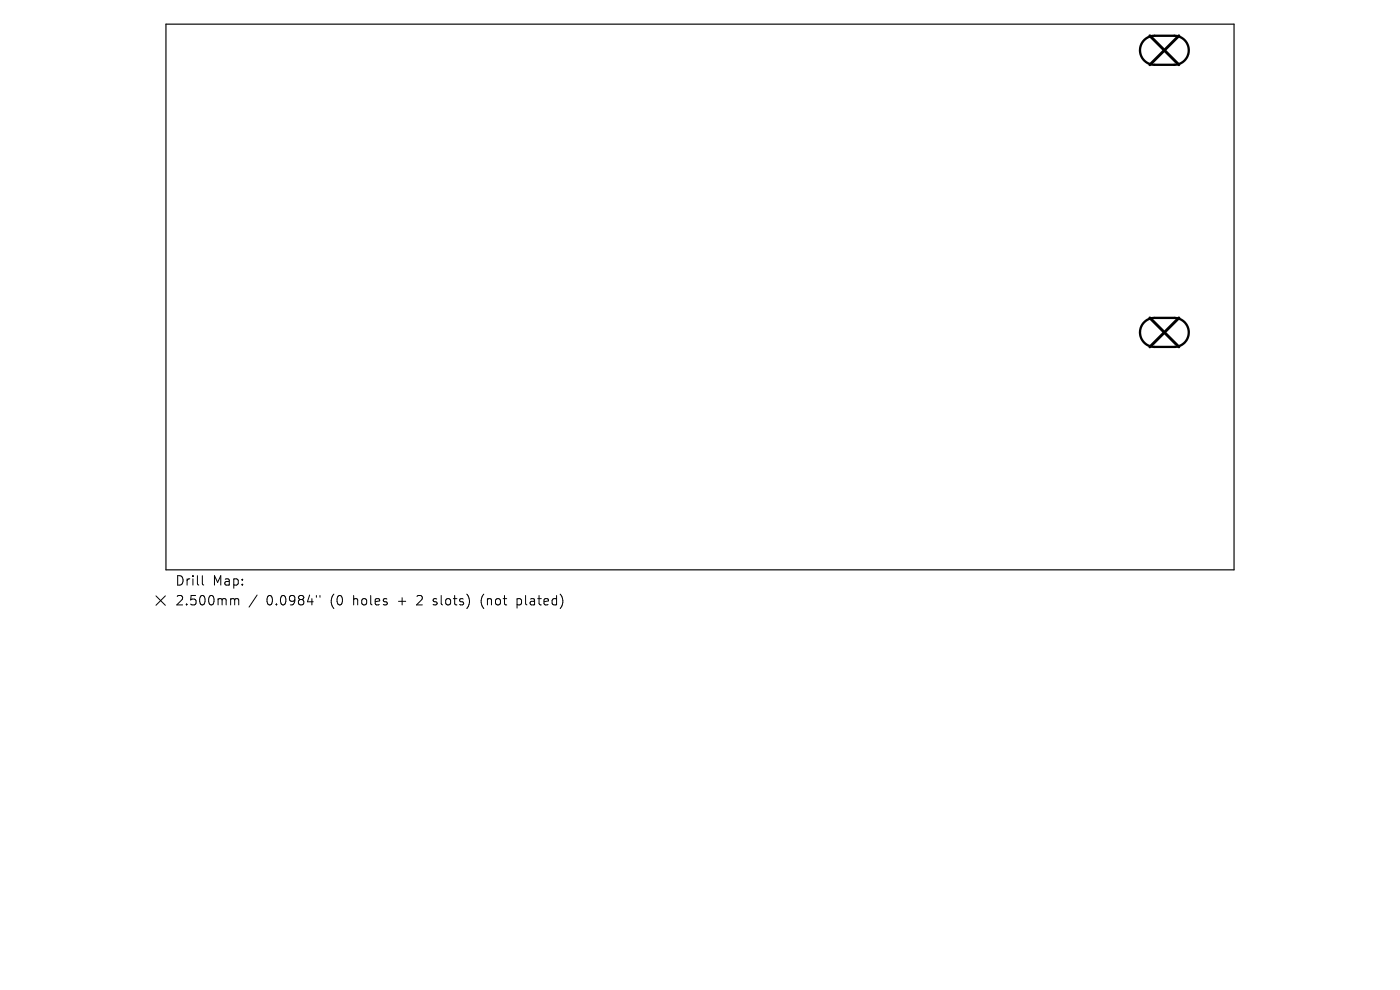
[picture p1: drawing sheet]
<svg xmlns="http://www.w3.org/2000/svg" width="297mm" height="210mm" viewBox="0 0 297 210" stroke-linecap="round" stroke-linejoin="round" font-family="sans-serif">
<defs><g id="words">
<g font-size="2.8">
<text x="37.1" y="124.5">Drill</text>
<text x="45.1" y="124.5">Map:</text>
<text x="37.1" y="128.7">2.500mm</text>
<text x="56.5" y="128.7">0.0984&quot;</text>
<text x="70.3" y="128.7">(0</text>
<text x="75.2" y="128.7">holes</text>
<text x="84.9" y="128.7">+</text>
<text x="89.1" y="128.7">2</text>
<text x="92.8" y="128.7">slots)</text>
<text x="103.1" y="128.7">(not</text>
<text x="110.9" y="128.7">plated)</text>
</g>
</g></defs>
<path d="M35.2 5.1h226.6v115.8h-226.6z" fill="none" stroke="#000" stroke-width=".25"/>
<path d="M243.9 7.6l6.2 6.1M250.1 7.6l-6.2 6.1M243.9 67.4l6.2 6.2M250.1 67.4l-6.2 6.2" fill="none" stroke="#000" stroke-width=".62"/>
<path d="M242.7 8.5a3.1 3.1 0 0 1 2.2-.9h4.2a3.1 3.1 0 0 1 3.1 3.1 3.1 3.1 0 0 1-3.1 3h-4.2a3.1 3.1 0 0 1-2.8-1.9 3.1 3.1 0 0 1 .6-3.3zM242.7 68.3a3.1 3.1 0 0 1 2.2-.9h4.2a3.1 3.1 0 0 1 3.1 3.1 3.1 3.1 0 0 1-3.1 3.1h-4.2a3.1 3.1 0 0 1-2.8-1.9 3.1 3.1 0 0 1 .6-3.4z" fill="none" stroke="#000" stroke-width=".49"/>
<g fill="none" stroke="#000" stroke-width=".21">
<path d="M33.1 126.4l2 2M35.1 126.4l-2 2M42.9 122.1v1.7l.3 .3M49.2 127l.5 .1 .1 .2M49.8 127.3l.3-.3 .4 .1 .1 1.2M49.8 127.3v1M54.5 126.2l-1.7 2.6M67.1 126.3v.4M67.9 126.3v.4M91.9 128.2l.2 .1M92 127.1v.5M102.4 126.4l-.3 1 .3 1.3"/>
<path d="M109.7 127v2M109.7 128.2l.6 .1M110.3 127l-.6 .1"/>
</g>
<use href="#words"/>
</svg>
